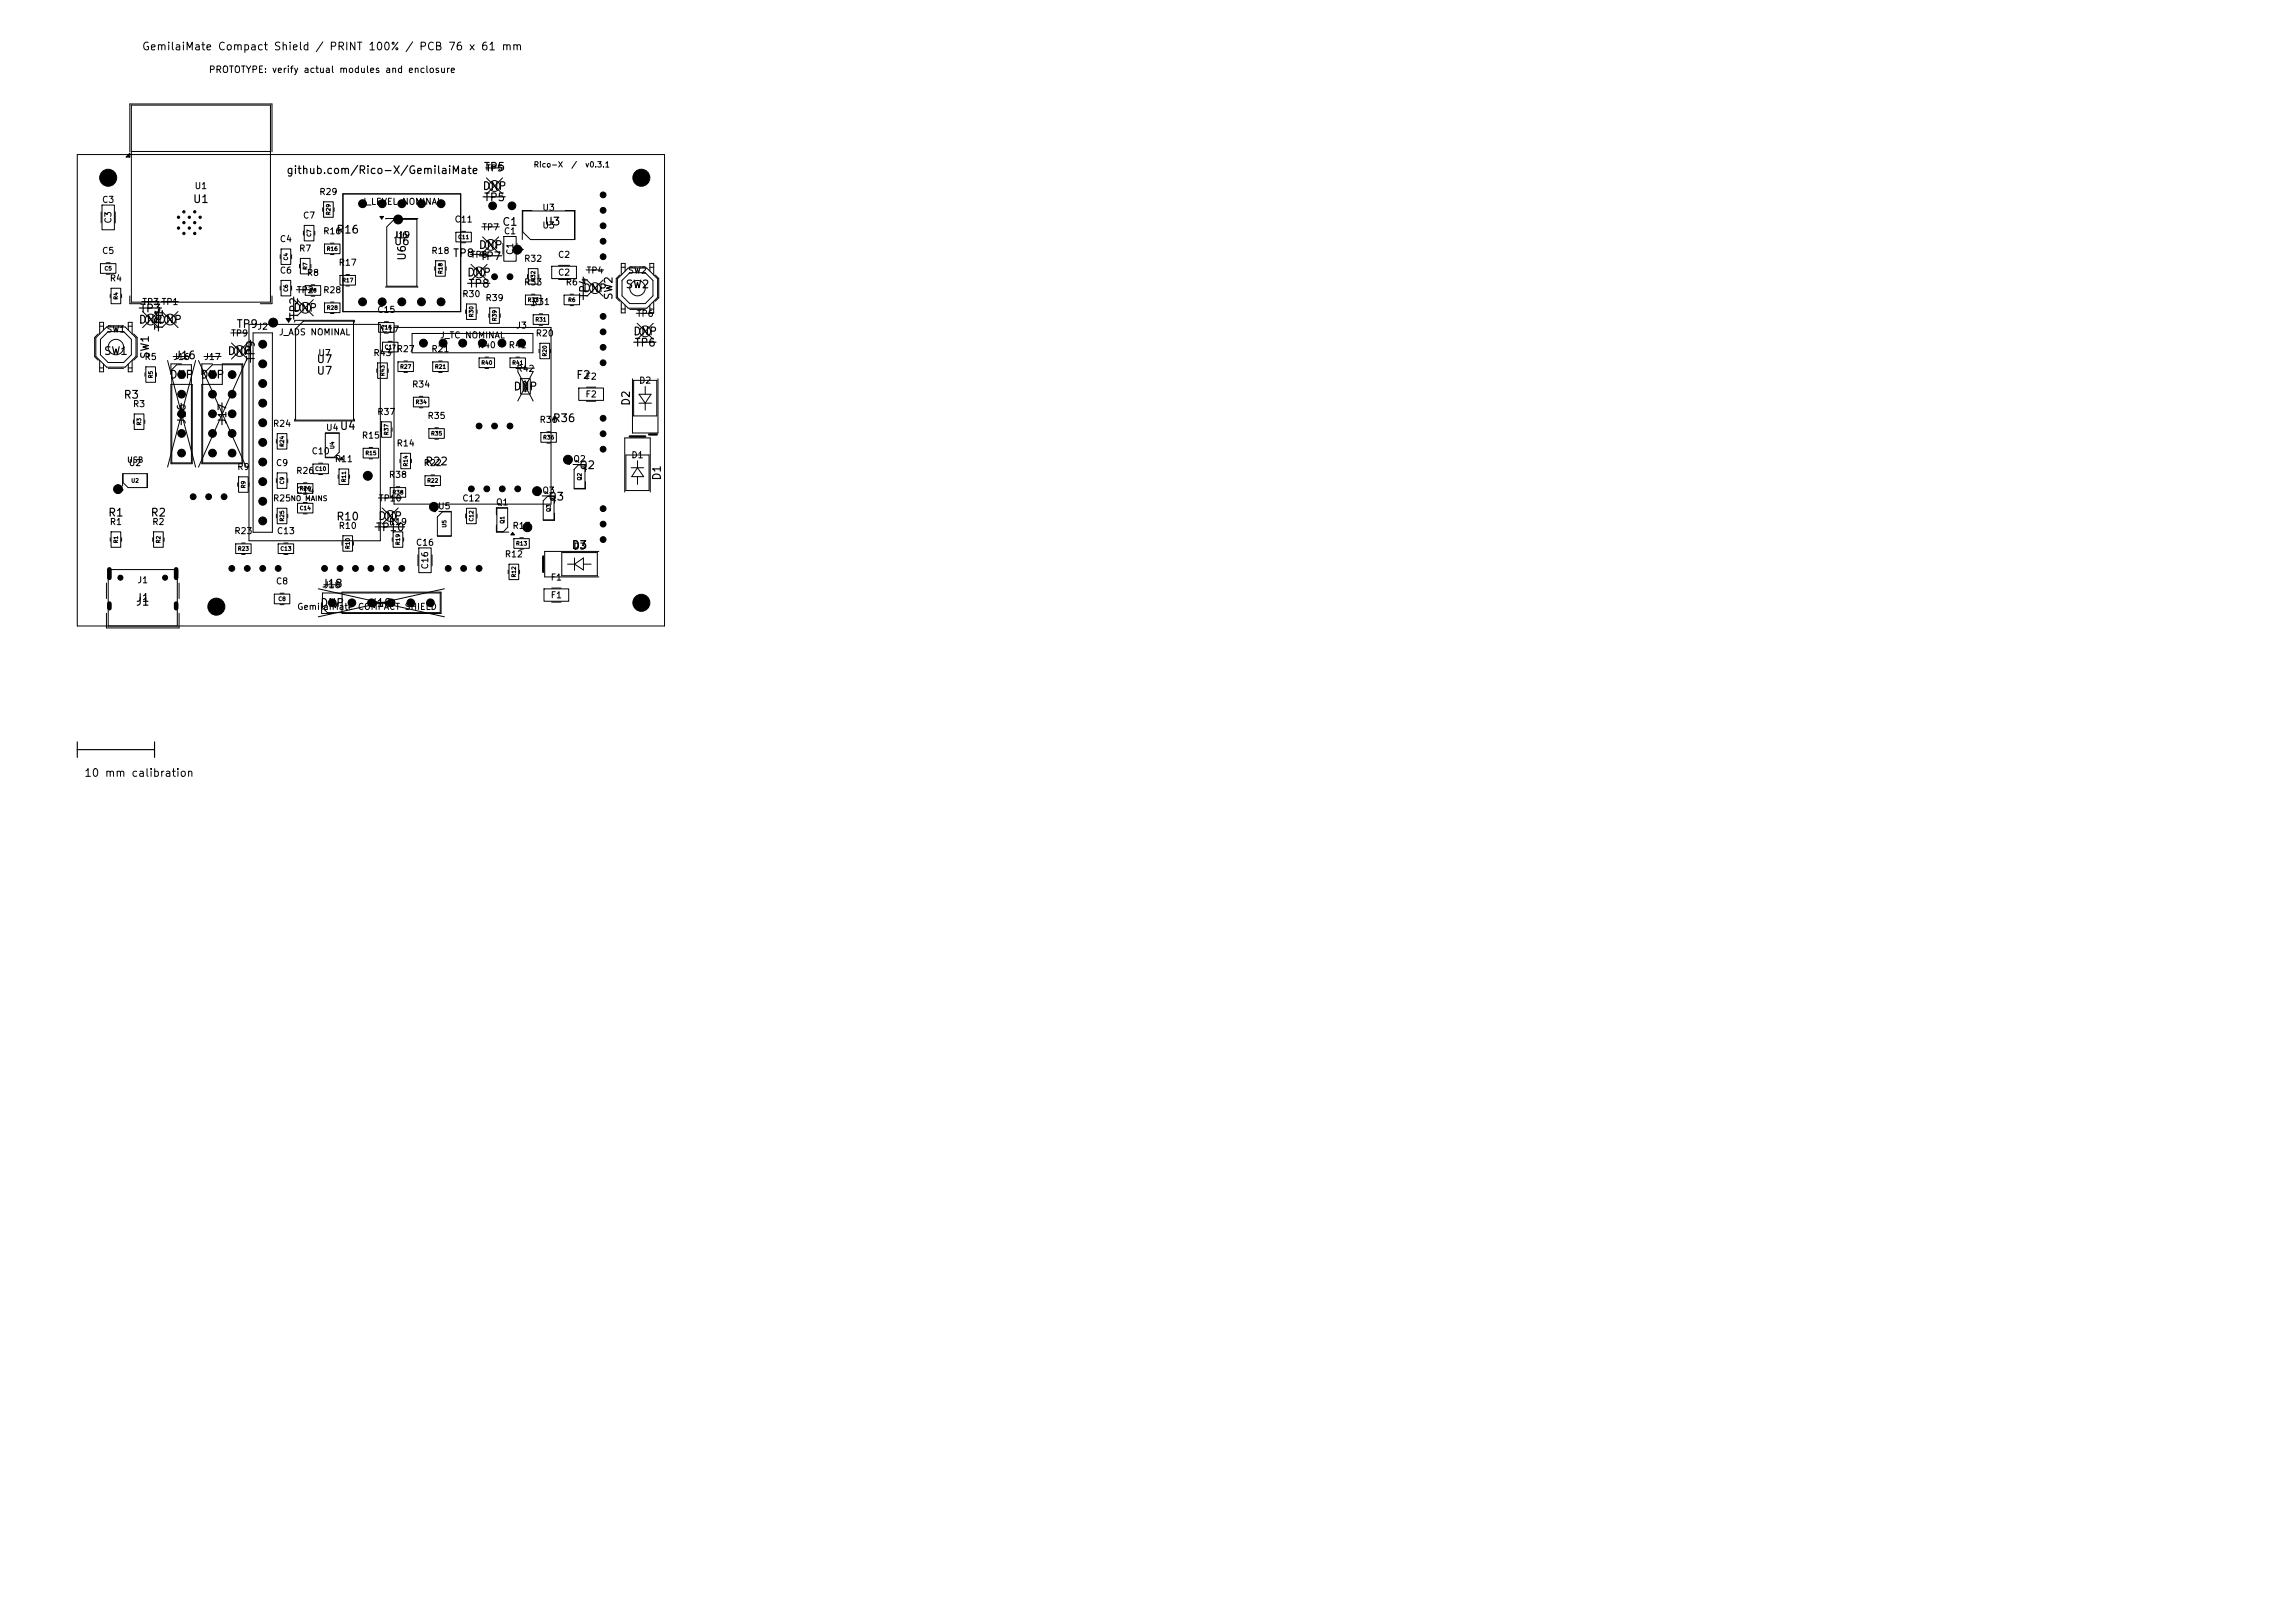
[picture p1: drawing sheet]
<svg xmlns="http://www.w3.org/2000/svg" width="297mm" height="210mm" viewBox="0 0 297 210" stroke-linecap="round" stroke-linejoin="round" font-family="sans-serif">
<defs><g id="words">
<g font-size="1">
<text x="18.3" y="6.8">GemilaiMate Compact Shield / PRINT 100% / PCB 76 x 61 mm</text>
<text x="37" y="22.8">github.com/Rico-X/GemilaiMate</text>
<text x="62.5" y="22.3">TP5</text>
<text x="24.9" y="26.5">U1</text>
<text x="62.4" y="24.8">DNP</text>
<text x="62.5" y="26.3">TP5</text>
<text x="64.9" y="29.5">C1</text>
<text x="70.4" y="29.4">U3</text>
<text x="43.4" y="30.5">R16</text>
<text x="50.9" y="32">U6</text>
<text x="52.8" y="33.8" transform="rotate(-90 52.8 33.8)">U6</text>
<text x="58.5" y="33.5">TP8</text>
<text x="61.9" y="32.4">DNP</text>
<text x="62" y="33.9">TP7</text>
<text x="18" y="40.7">TP3</text>
<text x="37.9" y="40.6">DNP</text>
<text x="38.8" y="41.3" transform="rotate(-90 38.8 41.3)">TP2</text>
<text x="60.4" y="36">DNP</text>
<text x="60.5" y="37.5">TP8</text>
<text x="75.4" y="38">DNP</text>
<text x="76.3" y="38.7" transform="rotate(-90 76.3 38.7)">TP4</text>
<text x="79.5" y="38.9" transform="rotate(-90 79.5 38.9)">SW2</text>
<text x="80.9" y="37.5">SW2</text>
<text x="13.4" y="46.2">SW1</text>
<text x="17.9" y="42.1">DNP</text>
<text x="19.5" y="46.5" transform="rotate(-90 19.5 46.5)">SW1</text>
<text x="20.4" y="42.1">DNP</text>
<text x="21.3" y="42.8" transform="rotate(-90 21.3 42.8)">TP1</text>
<text x="29.4" y="46.2">DNP</text>
<text x="30.5" y="42.7">TP9</text>
<text x="33.2" y="46.9" transform="rotate(-90 33.2 46.9)">TP9</text>
<text x="40.9" y="47.2">U7</text>
<text x="81.9" y="43.6">DNP</text>
<text x="82" y="45.1">TP6</text>
<text x="15.9" y="51.8">R3</text>
<text x="21.9" y="49.2">DNP</text>
<text x="25.9" y="49.2">DNP</text>
<text x="40.9" y="48.7">U7</text>
<text x="66.4" y="50.7">DNP</text>
<text x="74.5" y="49.3">F2</text>
<text x="81.8" y="52.6" transform="rotate(-90 81.8 52.6)">D2</text>
<text x="24.3" y="55" transform="rotate(-90 24.3 55)">J16</text>
<text x="29.5" y="55" transform="rotate(-90 29.5 55)">J17</text>
<text x="43.9" y="55.9">U4</text>
<text x="71.4" y="54.9">R36</text>
<text x="70.9" y="65">Q3</text>
<text x="74.9" y="60.9">Q2</text>
<text x="85.8" y="62.3" transform="rotate(-90 85.8 62.3)">D1</text>
<text x="13.9" y="67.1">R1</text>
<text x="19.4" y="67.1">R2</text>
<text x="43.4" y="67.6">R10</text>
<text x="48.6" y="69">TP10</text>
<text x="48.9" y="67.5">DNP</text>
<text x="73.9" y="71.3">D3</text>
<text x="41.6" y="76.3">J18</text>
<text x="17.5" y="78.1">J1</text>
<text x="17.5" y="78.6">J1</text>
<text x="41.4" y="78.8">DNP</text>
<text x="47.9" y="78.8">J18</text>
<text x="10.8" y="100.8">10 mm calibration</text>
</g>
<text font-size=".9" x="26.9" y="9.6">PROTOTYPE: verify actual modules and enclosure</text>
<g font-size=".8">
<text x="13.1" y="26.4">C3</text>
<text x="14.6" y="29" transform="rotate(-90 14.6 29)">C3</text>
<text x="25.1" y="24.7">U1</text>
<text x="39.1" y="28.5">C7</text>
<text x="41.3" y="25.4">R29</text>
<text x="46.7" y="26.7">J_LEVEL NOMINAL</text>
<text x="58.8" y="29">C11</text>
<text x="62.3" y="30">TP7</text>
<text x="70.1" y="27.5">U3</text>
<text x="70.1" y="29.8">U3</text>
<text x="13.1" y="33">C5</text>
<text x="36.1" y="31.5">C4</text>
<text x="36.1" y="35.6">C6</text>
<text x="38.6" y="32.7">R7</text>
<text x="39.6" y="35.9">R8</text>
<text x="41.8" y="30.5">R16</text>
<text x="43.8" y="34.6">R17</text>
<text x="50.9" y="31">J19</text>
<text x="51.1" y="31">U6</text>
<text x="55.8" y="33">R18</text>
<text x="60.8" y="33.6">TP8</text>
<text x="65.1" y="30.5">C1</text>
<text x="66.6" y="33.1" transform="rotate(-90 66.6 33.1)">C1</text>
<text x="67.8" y="34.1">R32</text>
<text x="72.1" y="33.6">C2</text>
<text x="72.1" y="35.9">C2</text>
<text x="75.8" y="35.6">TP4</text>
<text x="81.2" y="35.6">SW2</text>
<text x="14.1" y="36.6">R4</text>
<text x="18.3" y="39.7">TP3 TP1</text>
<text x="38.3" y="38.1">TP2</text>
<text x="41.8" y="38.1">R28</text>
<text x="48.8" y="40.7">C15</text>
<text x="59.8" y="38.6">R30</text>
<text x="62.8" y="39.1">R39</text>
<text x="67.8" y="37.1">R33</text>
<text x="68.8" y="39.7">R31</text>
<text x="73.1" y="37.1">R6</text>
<text x="82.3" y="41.2">TP6</text>
<text x="13.7" y="43.2">SW1</text>
<text x="18.6" y="46.8">R5</text>
<text x="22.4" y="46.8">J16</text>
<text x="26.4" y="46.8">J17</text>
<text x="29.8" y="43.7">TP9</text>
<text x="33.2" y="42.8">J2</text>
<text x="36" y="43.6">J_ADS NOMINAL</text>
<text x="41.1" y="46.3">U7</text>
<text x="48.3" y="46.3">R43</text>
<text x="49.3" y="43.2">C17</text>
<text x="51.3" y="45.8">R27</text>
<text x="55.8" y="45.8">R21</text>
<text x="56.9" y="44">J_TC NOMINAL</text>
<text x="61.8" y="45.2">R40</text>
<text x="65.8" y="45.2">R41</text>
<text x="66.7" y="42.7">J3</text>
<text x="69.3" y="43.7">R20</text>
<text x="17.1" y="52.9">R3</text>
<text x="48.8" y="53.9">R37</text>
<text x="53.3" y="50.3">R34</text>
<text x="66.8" y="48.3">R42</text>
<text x="75.7" y="49.3">F2</text>
<text x="75.7" y="51.6">F2</text>
<text x="82.6" y="49.8">D2</text>
<text x="35.3" y="55.4">R24</text>
<text x="40.3" y="59">C10</text>
<text x="42.1" y="55.9">U4</text>
<text x="43.3" y="60">R11</text>
<text x="46.8" y="56.9">R15</text>
<text x="51.3" y="58">R14</text>
<text x="55.3" y="54.4">R35</text>
<text x="69.8" y="54.9">R36</text>
<text x="74.1" y="60">Q2</text>
<text x="81.6" y="59.5">D1</text>
<text x="16.6" y="60.5">U2</text>
<text x="30.6" y="61">R9</text>
<text x="35.3" y="65.1">R25</text>
<text x="35.6" y="60.5">C9</text>
<text x="38.3" y="64.1">C14</text>
<text x="38.3" y="61.5">R26</text>
<text x="49" y="65.1">TP10</text>
<text x="50.3" y="62">R38</text>
<text x="54.8" y="60.5">R22</text>
<text x="59.8" y="65.1">C12</text>
<text x="64.1" y="65.6">Q1</text>
<text x="70.1" y="64.1">Q3</text>
<text x="14.1" y="68.1">R1</text>
<text x="19.6" y="68.1">R2</text>
<text x="30.3" y="69.3">R23</text>
<text x="35.8" y="69.3">C13</text>
<text x="43.8" y="68.6">R10</text>
<text x="50.3" y="68.1">R19</text>
<text x="53.8" y="70.8">C16</text>
<text x="56.6" y="66.1">U5</text>
<text x="66.3" y="68.6">R13</text>
<text x="17.7" y="75.7">J1</text>
<text x="35.6" y="75.8">C8</text>
<text x="55.6" y="73.7" transform="rotate(-90 55.6 73.7)">C16</text>
<text x="65.3" y="72.3">R12</text>
<text x="71.2" y="75.3">F1</text>
<text x="71.2" y="77.6">F1</text>
<text x="38.4" y="79.1">GemilaiMate COMPACT SHIELD</text>
</g>
<g font-size=".7">
<text x="69" y="21.8">Rico-X</text>
<text x="73.9" y="21.8">/</text>
<text x="75.7" y="21.8">v0.3.1</text>
<text x="16.4" y="60">USB</text>
<text x="37.6" y="65">NO MAINS</text>
</g>
<g font-size=".5">
<text x="42.9" y="27.9" transform="rotate(-90 42.9 27.9)">R29</text>
<text x="13.5" y="35.1">C5</text>
<text x="37.4" y="33.8" transform="rotate(-90 37.4 33.8)">C4</text>
<text x="39.9" y="35" transform="rotate(-90 39.9 35)">R7</text>
<text x="40.4" y="30.7" transform="rotate(-90 40.4 30.7)">C7</text>
<text x="42.2" y="32.6">R16</text>
<text x="57.4" y="35.5" transform="rotate(-90 57.4 35.5)">R18</text>
<text x="59.2" y="31.1">C11</text>
<text x="15.4" y="38.8" transform="rotate(-90 15.4 38.8)">R4</text>
<text x="37.4" y="37.8" transform="rotate(-90 37.4 37.8)">C6</text>
<text x="40" y="38">R8</text>
<text x="42.2" y="40.2">R28</text>
<text x="44.2" y="36.6">R17</text>
<text x="61.4" y="41.1" transform="rotate(-90 61.4 41.1)">R30</text>
<text x="64.4" y="41.6" transform="rotate(-90 64.4 41.6)">R39</text>
<text x="68.2" y="39.2">R33</text>
<text x="69.2" y="41.7">R31</text>
<text x="69.4" y="36.5" transform="rotate(-90 69.4 36.5)">R32</text>
<text x="73.5" y="39.2">R6</text>
<text x="49.2" y="42.7">C15</text>
<text x="49.7" y="45.3">C17</text>
<text x="51.7" y="47.8">R27</text>
<text x="56.2" y="47.8">R21</text>
<text x="62.2" y="47.3">R40</text>
<text x="66.2" y="47.3">R41</text>
<text x="70.9" y="46.2" transform="rotate(-90 70.9 46.2)">R20</text>
<text x="19.9" y="49" transform="rotate(-90 19.9 49)">R5</text>
<text x="49.9" y="48.7" transform="rotate(-90 49.9 48.7)">R43</text>
<text x="53.7" y="52.4">R34</text>
<text x="68.4" y="50.8" transform="rotate(-90 68.4 50.8)">R42</text>
<text x="18.4" y="55.1" transform="rotate(-90 18.4 55.1)">R3</text>
<text x="36.9" y="57.9" transform="rotate(-90 36.9 57.9)">R24</text>
<text x="43.4" y="58.2" transform="rotate(-90 43.4 58.2)">U4</text>
<text x="47.2" y="59">R15</text>
<text x="50.4" y="56.4" transform="rotate(-90 50.4 56.4)">R37</text>
<text x="55.7" y="56.5">R35</text>
<text x="70.2" y="57">R36</text>
<text x="16.9" y="62.6">U2</text>
<text x="31.9" y="63.2" transform="rotate(-90 31.9 63.2)">R9</text>
<text x="36.9" y="62.7" transform="rotate(-90 36.9 62.7)">C9</text>
<text x="38.7" y="63.6">R26</text>
<text x="40.7" y="61">C10</text>
<text x="44.9" y="62.5" transform="rotate(-90 44.9 62.5)">R11</text>
<text x="50.7" y="64.1">R38</text>
<text x="52.9" y="60.4" transform="rotate(-90 52.9 60.4)">R14</text>
<text x="55.2" y="62.6">R22</text>
<text x="75.4" y="62.2" transform="rotate(-90 75.4 62.2)">Q2</text>
<text x="15.4" y="70.4" transform="rotate(-90 15.4 70.4)">R1</text>
<text x="20.9" y="70.4" transform="rotate(-90 20.9 70.4)">R2</text>
<text x="30.7" y="71.4">R23</text>
<text x="36.2" y="71.4">C13</text>
<text x="36.9" y="67.5" transform="rotate(-90 36.9 67.5)">R25</text>
<text x="38.7" y="66.1">C14</text>
<text x="45.4" y="71.1" transform="rotate(-90 45.4 71.1)">R10</text>
<text x="51.9" y="70.6" transform="rotate(-90 51.9 70.6)">R19</text>
<text x="57.9" y="68.3" transform="rotate(-90 57.9 68.3)">U5</text>
<text x="61.4" y="67.5" transform="rotate(-90 61.4 67.5)">C12</text>
<text x="65.4" y="67.8" transform="rotate(-90 65.4 67.8)">Q1</text>
<text x="66.7" y="70.7">R13</text>
<text x="71.4" y="66.3" transform="rotate(-90 71.4 66.3)">Q3</text>
<text x="36" y="77.9">C8</text>
<text x="66.9" y="74.8" transform="rotate(-90 66.9 74.8)">R12</text>
</g>
</g></defs>
<g fill="none" stroke="#000" stroke-width=".13">
<path d="M16.8 19.8v.5h-.5zM16.8 19.7v-6.2h18.4v6.2M17 13.6h18v25.5h-18zM17 19.6h18M10 20h76v61h-76zM13 34.1h2v1.3h-2zM13.1 27.4v1.4M13.2 26.5h1.6v3.2h-1.6zM13.7 34h.6M13.7 35.5h.6M14.3 38.1v.4M14.4 37.3h1.2v2h-1.2z"/>
<path d="M14.9 27.4v1.4M15.7 38.1v.4M16.8 38.3v1h1.5M18.3 39h2.3M20.8 39h2.3M35.2 38.3v1h-1.5M36.3 33v.5M36.3 37v.5M36.4 32.2h1.2v2h-1.2zM36.4 36.3h1.2v2h-1.2zM37.7 33v.5M37.7 37v.5"/>
<path d="M38.3 37.5h2.3M38.5 38.8l2 2.1M38.8 34.2v.5M38.9 33.4h1.2v2h-1.2zM39.3 29.9v.5M39.4 29.2h1.2v2h-1.2zM39.5 37h2v1.2h-2zM40.2 34.2v.5M40.3 36.9h.4M40.3 38.3h.4M40.5 38.8l-2 2.1M40.7 29.9v.5"/>
<path d="M41.8 26.9v.4M41.9 26.1h1.2v2h-1.2zM42 31.6h2v1.2h-2zM42 39.2h2v1.3h-2zM42.8 31.5h.4M42.8 32.9h.4M42.8 39.1h.4M43.2 26.9v.4M44 35.6h2v1.3h-2zM44.4 25.1h15.2v15.2h-15.2zM44.8 35.5h.4M44.8 37h.4"/>
<path d="M49.2 28h.4l-.2 .3zM49.9 28.3h4.2M49.9 37.1h4.2M50 29.4l1-1h3v8.6h-4zM56.3 34.5v.5M56.4 33.7h1.2v2h-1.2zM57.7 34.5v.5M59 30h2v1.3h-2zM59.7 29.9h.6M59.7 31.4h.6M60.4 39.3h1.2v2h-1.2zM60.8 32.9h2.3"/>
<path d="M61 34.2l2 2.1M62.3 29.4h2.3M62.5 30.6l2 2.1M62.8 21.7h2.3M63 23l2 2.1M63 34.2l-2 2.1M63.4 39.8h1.2v2h-1.2zM64.5 30.6l-2 2.1M65 23l-2 2.1M65.1 31.5v1.4M65.2 30.6h1.6v3.2h-1.6zM66.9 31.5v1.4"/>
<path d="M67.4 32l.3 .3-.3 .2zM67.6 27.3h6.8v3.7h-5.8l-1-1zM68 38.2h2v1.2h-2zM68.3 35.5v.5M68.4 34.8h1.2v2h-1.2zM68.8 38.1h.4M68.8 39.5h.4M68.8 27.2h-1.2v3.8M69.7 35.5v.5M71.4 34.5h3.2v1.5h-3.2zM72.3 34.3h1.4M72.3 36.2h1.4"/>
<path d="M73 38.2h2v1.2h-2zM73.1 27.2h1.3v3.8M73.8 38.1h.4M73.8 39.5h.4M75.8 34.9h2.3M76 36.2l2 2.1M78 36.2l-2 2.1M80.2 35.6l-.4 .4v2.5l.4 .5M80.4 34.6h.5M80.4 39v1.5h.5v-1M80.4 40h.5M80.5 36.3l1-1h2l1 1v2l-1 1h-2l-1-1z"/>
<path d="M80.9 35.1v-1h-.5v1.5M81.3 34.7h2.4l1.4 1.4v2.4l-1.4 1.4h-2.4l-1.4-1.4v-2.4zM81.5 34.5h2M84.1 35.1v-1h.5v1.5M84.1 34.6h.5M84.1 40h.5M84.6 39v1.5h-.5v-1M84.8 35.6l.4 .4v2.5l-.4 .5M12.7 43.2l-.5 .5v2.5l.5 .4M12.9 47.6h.5M12.9 42.2h.5M12.9 46.6v1.5h.5v-1"/>
<path d="M13 43.9l1-1h2l1 1v2l-1 1h-2l-1-1zM13.4 42.7v-1h-.5v1.5M13.8 42.3h2.4l1.4 1.4v2.4l-1.4 1.4h-2.4l-1.4-1.4v-2.4zM14 42.2h2M14 47.7h2M16.6 47.6h.5M16.6 42.7v-1h.5v1.5M16.6 42.2h.5M17.1 46.6v1.5h-.5v-1M17.3 54.3v.5M17.3 43.2l.4 .5v2.5l-.4 .4M17.4 53.6h1.2v2h-1.2z"/>
<path d="M18.5 40.3l2 2.1M18.7 54.3v.5M18.8 48.2v.5M18.9 47.5h1.2v2h-1.2zM20.2 48.2v.5M20.5 40.3l-2 2.1M21 40.3l2 2.1M21.7 46.7l3.6 13.7M22.1 49.7h2.8v10.3h-2.8zM22.4 46.1h2.2M22.9 47.2h1.9v12.7h-2.6v-12.1zM23 40.3l-2 2.1"/>
<path d="M23.5 47.1h-1.4v1.4M25.3 46.7l-3.6 13.7M25.7 46.7l6.2 13.7M26.1 49.7h2.7v-2.6h2.6v12.9h-5.3zM26.2 48.5l1.3-1.3h3.8v12.7h-5.1zM26.4 46.1h2.2M27.5 47.1h-1.4v1.4M29.8 43.1h2.3M30 44.4l2 2.1M31.9 46.7l-6.2 13.7M32 44.4l-2 2.1M32.2 42h17v28h-17z"/>
<path d="M32.8 43.1h2.5v25.8h-2.5zM35.8 56.9v.4M35.9 56.1h1.2v2h-1.2zM37 41.2h.7l-.4 .5zM37.2 56.9v.4M38.1 41.7v-.3h7.8v.3M38.1 54.2v.3h7.8v-.3M39.3 41.6h6.4v12.8h-7.4v-11.8zM41.2 59.9h.6M42.1 56.1h1.8v2.4l-.7 .7h-1.1zM42.1 59.2h1.6M42.1 56h1.8"/>
<path d="M42.8 40.6h.4M44.2 59.2l.2 .3h-.4zM47 58h2v1.3h-2zM47.8 57.9h.4M47.8 59.4h.4M48.8 47.7v.5M48.9 47h1.2v2h-1.2zM49 41.7h2v1.3h-2zM49.3 55.4v.4M49.4 54.6h1.2v2h-1.2zM49.5 44.3h2v1.2h-2zM49.7 43.1h.6"/>
<path d="M49.7 41.6h.6M50.2 47.7v.5M50.2 44.2h.6M50.2 45.6h.6M50.7 55.4v.4M51 42.4h20.3v22.8h-20.3zM51.5 46.8h2v1.3h-2zM51.8 59.4v.5M51.9 58.7h1.2v2h-1.2zM52.3 46.7h.4M52.3 48.2h.4M53.2 59.4v.5"/>
<path d="M53.3 43.2h15.7v2.5h-15.7zM53.5 51.4h2v1.2h-2zM54.3 51.3h.4M54.3 52.8h.4M55.5 55.5h2v1.2h-2zM56 46.8h2v1.3h-2zM56.3 55.4h.4M56.3 56.8h.4M56.8 46.7h.4M56.8 48.2h.4M60.3 40.1v.5M61.7 40.1v.5"/>
<path d="M62 46.3h2v1.3h-2zM62.8 46.2h.4M62.8 47.7h.4M63.3 40.6v.5M64.7 40.6v.5M66 46.3h2v1.3h-2zM66.8 46.2h.4M66.8 47.7h.4M66.9 47.6h2.3M67 48.1l2 3.8M67.3 49.8v.4M67.4 49h1.2v2h-1.2z"/>
<path d="M68 49.2v1.5M68.7 49.8v.4M69 48.1l-2 3.8M69 40.7h2v1.3h-2zM69.8 45.2v.4M69.8 40.6h.4M69.8 42.1h.4M69.9 44.4h1.2v2h-1.2zM70 56h2v1.2h-2zM70.8 55.9h.4M70.8 57.3h.4M71.2 45.2v.4"/>
<path d="M73.4 59.7h.5l-.2 .4zM74.9 50.2h3.2v1.6h-3.2zM75.9 50.1h1.2M75.9 51.9h1.2M81 58.9h3v4.6h-3zM81.5 40h2M81.9 49v7h3.2v-7M82 49.2h3v4.6h-3zM82.3 40.5h2.3M82.5 41.8l2 2.1M82.5 59.6v.9M82.7 52.2h1.6"/>
<path d="M82.7 51h1.6l-.8 1.2zM83.5 50v1M83.5 52.2v.9M84.5 41.8l-2 2.1M13.8 75.5v2M13.8 79.4v1.9h9.4v-1.9M14.3 69.6v.4M14.4 68.8h1.2v2h-1.2zM15.6 63.2l.3 .2-.3 .2zM15.7 69.6v.4M15.9 61.3v1.6M15.9 61.3h3.1v1.8h-2.4l-.7-.7z"/>
<path d="M19.1 61.3v1.8M19.8 69.6v.4M19.9 68.8h1.2v2h-1.2zM21.2 69.6v.4M23.2 75.5v2M30.5 70.4h2v1.2h-2zM30.8 62.5v.4M30.9 61.7h1.2v2h-1.2zM31.3 70.3h.4M31.3 71.7h.4M35.5 76.9h2v1.2h-2zM35.8 61.9v.6"/>
<path d="M35.8 66.5v.5M35.9 65.8h1.2v2h-1.2zM35.9 61.2h1.2v2h-1.2zM36 70.4h2v1.2h-2zM36.2 76.8h.6M36.2 78.2h.6M36.7 70.3h.6M36.7 71.7h.6M37.2 61.9v.6M37.2 66.5v.5M38.5 65.1h2v1.3h-2zM38.5 62.6h2v1.2h-2z"/>
<path d="M39.2 65h.6M39.2 66.5h.6M39.3 62.5h.4M39.3 63.9h.4M40.5 60h2v1.3h-2zM41.2 76.2l16.3 3.6M41.2 61.4h.6M41.6 78v1.4h1.4M41.7 76.7h15.3v2.6h-14.6l-.7-.7zM41.9 75.7h2.2M43.8 61.5v.4M43.9 60.7h1.2v2h-1.2z"/>
<path d="M44.3 70.1v.5M44.3 76.6h12.8v2.8h-12.8zM44.4 69.3h1.2v2h-1.2zM45.2 61.5v.4M45.7 70.1v.5M49 64.4h3M49.5 65.7l2 2.1M50.5 63.1h2v1.2h-2zM50.8 69.6v.4M50.9 68.8h1.2v2h-1.2zM51.3 63h.4M51.5 65.7l-2 2.1"/>
<path d="M52.2 69.6v.4M54.1 71.8v1.4M54.2 70.9h1.6v3.2h-1.6zM55 61.6h2v1.2h-2zM55.8 61.5h.4M55.8 62.9h.4M55.9 71.8v1.4M56.1 65.9h.4l-.2 .3zM56.6 66.9l.6-.7h1.2v3.1h-1.8zM56.6 69.4h1.8M56.8 66.2h1.6M57.5 76.2l-16.3 3.6"/>
<path d="M60.3 66.5v.5M60.4 65.8h1.2v2h-1.2zM61.7 66.5v.5M64.2 67.9v1h1.6M65.7 65.7h-1.5v.9M65.7 65.8h-1.4v3h.8l.6-.6v-2.4M65.8 73.8v.4M65.9 73h1.2v2h-1.2zM66.3 68.9l.3 .3h-.5zM66.5 69.7h2v1.3h-2zM67.2 73.8v.4M67.3 69.6h.4"/>
<path d="M67.3 71.1h.4M69.4 63.8h.5l-.2 .3zM70.2 64.2h1.6v.9M70.4 76.2h3.2v1.6h-3.2zM70.8 64.2h.9v3.1h-1.4v-2.5zM71.4 76.1h1.2M71.4 77.9h1.2M71.8 66.4v.9h-1.5M72.7 71.5h4.6v3h-4.6zM73.4 73h1M74.2 60.1h1.6v.9M74.3 63.2v-2.5l.5-.5h.9v3h-1.4"/>
<path d="M74.4 72.2v1.6M74.4 73l1.1-.8v1.6zM75.5 73h1M75.8 62.3v1h-1.5M77.5 71.4h-7v3.3h7M80.8 63.7v-7h3.4v7M81.7 60.5h1.6M82.5 60.5l.8 1.2h-1.6zM82.5 61.7v1M14 81v-7.3h8.9v7.3"/>
<circle cx="39.5" cy="39.8" r=".7"/>
<circle cx="62" cy="35.2" r=".7"/>
<circle cx="63.5" cy="31.7" r=".7"/>
<circle cx="64" cy="24.1" r=".7"/>
<circle cx="77" cy="37.3" r=".7"/>
<circle cx="82.5" cy="37.3" r="1"/>
<circle cx="15" cy="44.9" r="1"/>
<circle cx="19.5" cy="41.3" r=".7"/>
<circle cx="22" cy="41.3" r=".7"/>
<circle cx="31" cy="45.4" r=".7"/>
<circle cx="83.5" cy="42.9" r=".7"/>
<circle cx="50.5" cy="66.8" r=".7"/>
</g>
<g fill="none" stroke="#000" stroke-width=".15">
<path d="M18 39.9h2.9M20.5 40v2.8M38 38.4v2.9M60.5 36.7h2.9M62 33.1h2.9M62.5 25.5h2.9M75.5 35.8v3M23.5 52.2v2.8M28.7 52.1v2.9M32.4 44v2.9M82 44.3h2.9M47.9 78h2.8"/>
<path d="M48.5 68.2h3.9M10 96v2M10 97h10M20 96v2"/>
</g>
<path d="M16.8 19.8v.5h-.5zM49.2 28h.4l-.2 .3zM67.4 32l.3 .3-.3 .2zM37 41.2h.7l-.4 .5zM44.2 59.2l.2 .3h-.4zM15.6 63.2l.3 .2-.3 .2zM56.1 65.9h.4l-.2 .3zM66.3 68.9l.3 .3h-.5zM69.4 63.8h.5l-.2 .3zM73.4 59.7h.5l-.2 .4z" fill="#000"/>
<g fill="#000" stroke="#000" stroke-width=".13">
<circle cx="14" cy="23" r="1.1"/>
<circle cx="23.1" cy="29.5" r=".15"/>
<circle cx="23.1" cy="28.1" r=".15"/>
<circle cx="23.8" cy="28.8" r=".15"/>
<circle cx="23.8" cy="27.4" r=".15"/>
<circle cx="23.8" cy="30.2" r=".15"/>
<circle cx="24.5" cy="28.1" r=".15"/>
<circle cx="24.5" cy="29.5" r=".15"/>
<circle cx="25.2" cy="27.4" r=".15"/>
<circle cx="25.2" cy="28.8" r=".15"/>
<circle cx="25.2" cy="30.2" r=".15"/>
<circle cx="25.9" cy="28.1" r=".15"/>
<circle cx="25.9" cy="29.5" r=".15"/>
<circle cx="46.9" cy="26.4" r=".51"/>
<circle cx="46.9" cy="39.1" r=".51"/>
<circle cx="49.5" cy="26.4" r=".51"/>
<circle cx="49.5" cy="39.1" r=".51"/>
<circle cx="51.5" cy="28.4" r=".57"/>
<circle cx="52" cy="26.4" r=".51"/>
<circle cx="52" cy="39.1" r=".51"/>
<circle cx="54.5" cy="39.1" r=".51"/>
<circle cx="54.5" cy="26.4" r=".51"/>
<circle cx="57.1" cy="26.4" r=".51"/>
<circle cx="57.1" cy="39.1" r=".51"/>
<circle cx="63.8" cy="26.6" r=".5"/>
<circle cx="64" cy="35.8" r=".37"/>
<circle cx="66" cy="35.8" r=".37"/>
<circle cx="66.2" cy="26.6" r=".5"/>
<circle cx="66.9" cy="32.3" r=".57"/>
<circle cx="78" cy="25.2" r=".37"/>
<circle cx="78" cy="29.2" r=".37"/>
<circle cx="78" cy="27.2" r=".37"/>
<circle cx="78" cy="33.2" r=".37"/>
<circle cx="78" cy="31.2" r=".37"/>
<circle cx="83" cy="23" r="1.1"/>
<circle cx="23.5" cy="56.1" r=".5"/>
<circle cx="23.5" cy="58.6" r=".5"/>
<circle cx="23.5" cy="51" r=".5"/>
<circle cx="23.5" cy="48.5" r=".5"/>
<circle cx="23.5" cy="53.5" r=".5"/>
<circle cx="27.5" cy="56.1" r=".5"/>
<circle cx="27.5" cy="51" r=".5"/>
<circle cx="27.5" cy="48.5" r=".5"/>
<circle cx="27.5" cy="58.6" r=".5"/>
<circle cx="27.5" cy="53.5" r=".5"/>
<circle cx="30" cy="56.1" r=".5"/>
<circle cx="30" cy="48.5" r=".5"/>
<circle cx="30" cy="58.6" r=".5"/>
<circle cx="30" cy="53.5" r=".5"/>
<circle cx="30" cy="51" r=".5"/>
<circle cx="34" cy="44.5" r=".51"/>
<circle cx="34" cy="47.1" r=".51"/>
<circle cx="34" cy="52.2" r=".51"/>
<circle cx="34" cy="54.7" r=".51"/>
<circle cx="34" cy="59.8" r=".51"/>
<circle cx="34" cy="49.6" r=".51"/>
<circle cx="34" cy="57.2" r=".51"/>
<circle cx="35.3" cy="41.7" r=".58"/>
<circle cx="54.8" cy="44.4" r=".51"/>
<circle cx="57.3" cy="44.4" r=".51"/>
<circle cx="59.9" cy="44.4" r=".51"/>
<circle cx="62" cy="55.1" r=".37"/>
<circle cx="62.4" cy="44.4" r=".51"/>
<circle cx="64" cy="55.1" r=".38"/>
<circle cx="65" cy="44.4" r=".51"/>
<circle cx="66" cy="55.1" r=".38"/>
<circle cx="67.5" cy="44.4" r=".51"/>
<circle cx="73.5" cy="59.5" r=".57"/>
<circle cx="78" cy="42.9" r=".37"/>
<circle cx="78" cy="40.9" r=".37"/>
<circle cx="78" cy="54.1" r=".37"/>
<circle cx="78" cy="44.9" r=".37"/>
<circle cx="78" cy="56.1" r=".37"/>
<circle cx="78" cy="46.9" r=".37"/>
<circle cx="78" cy="58.1" r=".37"/>
<circle cx="15.3" cy="63.3" r=".58"/>
<circle cx="15.6" cy="74.8" r=".32"/>
<circle cx="21.4" cy="74.8" r=".32"/>
<circle cx="25" cy="64.3" r=".37"/>
<circle cx="27" cy="64.3" r=".37"/>
<circle cx="28" cy="78.5" r="1.1"/>
<circle cx="29" cy="64.3" r=".37"/>
<circle cx="30" cy="73.6" r=".37"/>
<circle cx="32" cy="73.6" r=".37"/>
<circle cx="34" cy="64.9" r=".51"/>
<circle cx="34" cy="62.3" r=".51"/>
<circle cx="34" cy="67.4" r=".51"/>
<circle cx="34" cy="73.6" r=".37"/>
<circle cx="36" cy="73.6" r=".37"/>
<circle cx="42" cy="73.6" r=".37"/>
<circle cx="43" cy="78" r=".5"/>
<circle cx="44" cy="73.6" r=".37"/>
<circle cx="45.5" cy="78" r=".5"/>
<circle cx="46" cy="73.6" r=".37"/>
<circle cx="47.6" cy="61.6" r=".57"/>
<circle cx="48" cy="73.6" r=".37"/>
<circle cx="48.1" cy="78" r=".5"/>
<circle cx="50" cy="73.6" r=".37"/>
<circle cx="50.6" cy="78" r=".5"/>
<circle cx="52" cy="73.6" r=".37"/>
<circle cx="53.2" cy="78" r=".5"/>
<circle cx="55.7" cy="78" r=".5"/>
<circle cx="56.1" cy="65.6" r=".58"/>
<circle cx="58" cy="73.6" r=".37"/>
<circle cx="60" cy="73.6" r=".37"/>
<circle cx="61" cy="63.3" r=".37"/>
<circle cx="62" cy="73.6" r=".37"/>
<circle cx="63" cy="63.3" r=".37"/>
<circle cx="65" cy="63.3" r=".38"/>
<circle cx="67" cy="63.3" r=".38"/>
<circle cx="68.2" cy="68.2" r=".57"/>
<circle cx="69.5" cy="63.6" r=".58"/>
<circle cx="78" cy="65.8" r=".37"/>
<circle cx="78" cy="67.8" r=".37"/>
<circle cx="78" cy="69.8" r=".37"/>
<circle cx="83" cy="78" r="1.1"/>
</g>
<path d="M81.5 56.5h2M84 56.2h1M70.3 72v2" fill="none" stroke="#000" stroke-width=".3"/>
<path d="M14.2 73.7v1.1M14.2 78.1v.6M22.8 73.7v1.1M22.8 78.1v.6" fill="none" stroke="#000" stroke-width=".6"/>
<use href="#words"/>
</svg>
